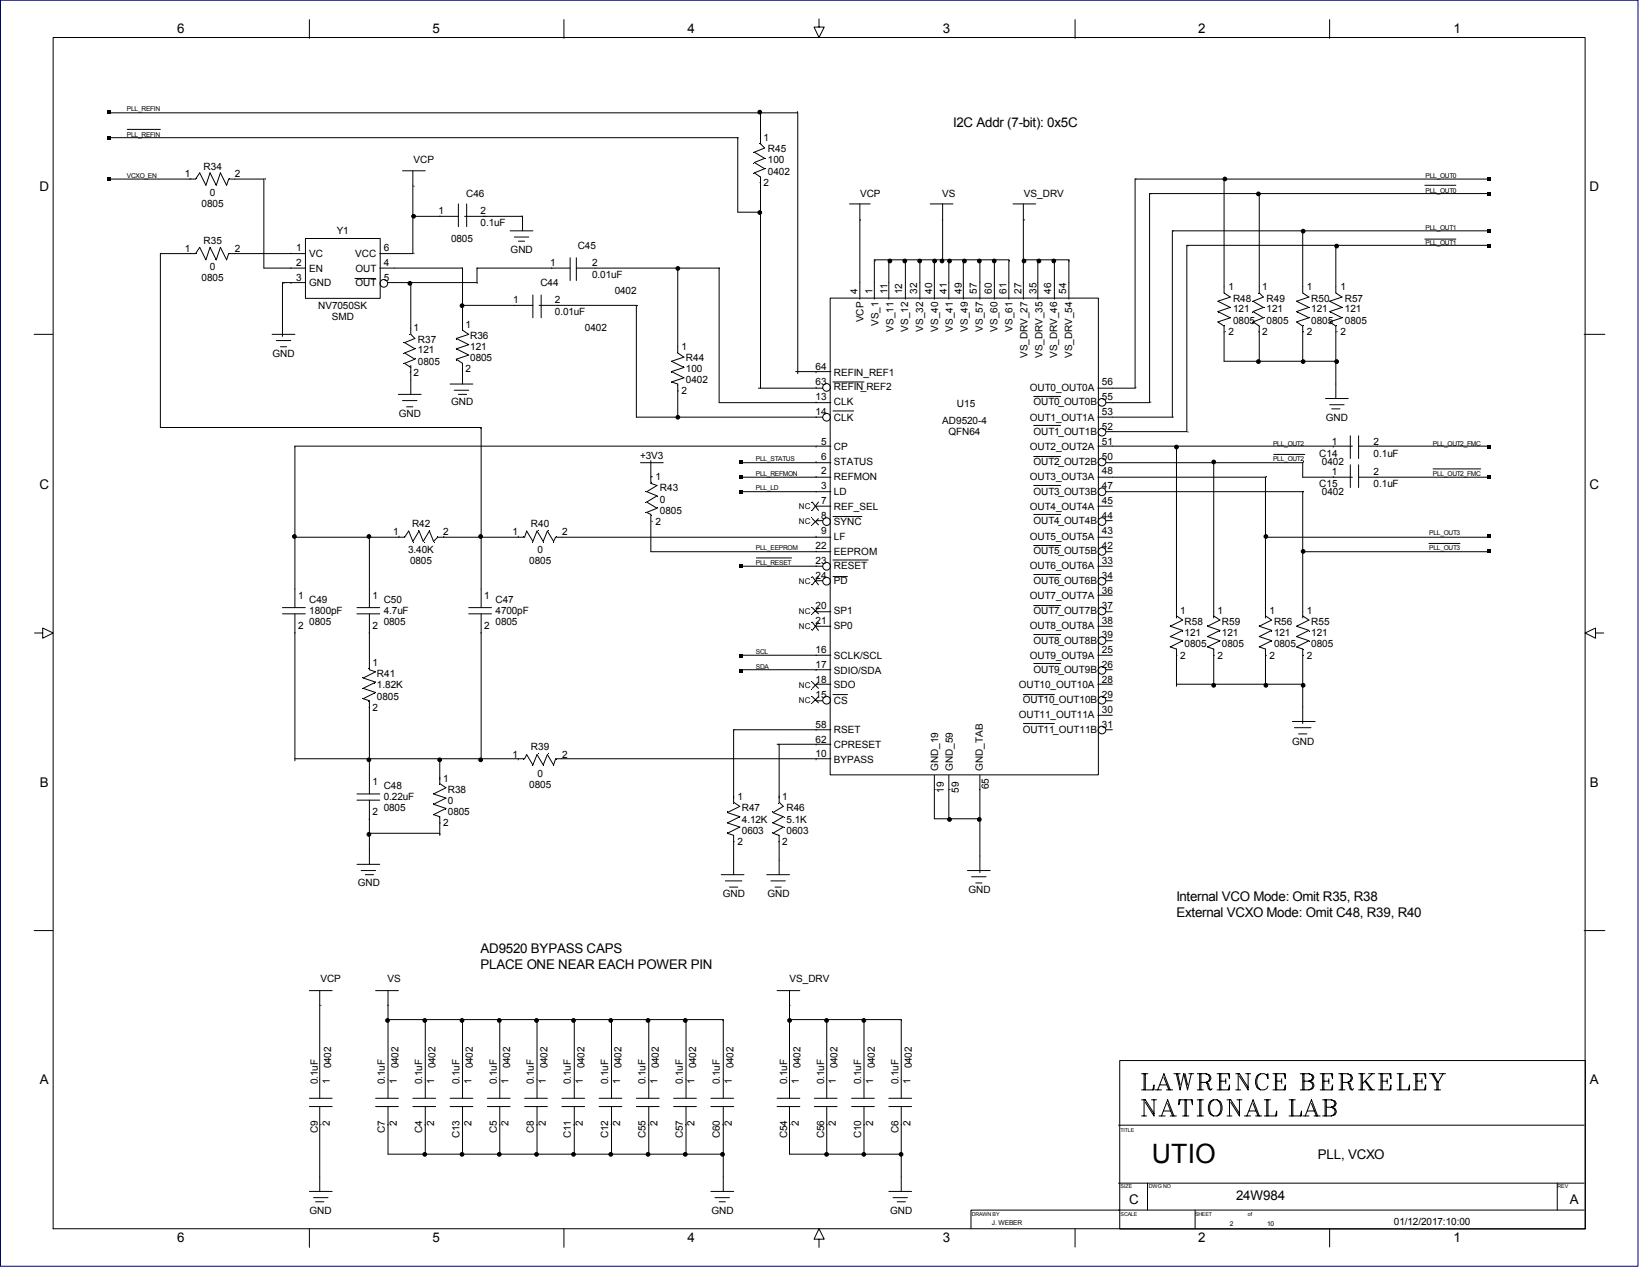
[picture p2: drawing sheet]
<svg xmlns="http://www.w3.org/2000/svg" width="279mm" height="216mm" viewBox="0 0 279 216" stroke-linecap="round" stroke-linejoin="round" font-family="sans-serif">
<defs><g id="words">
<text font-size="4.5" x="196.3" y="198.2">UTIO</text>
<g font-size="2.3">
<text x="30.2" y="5.6">6</text>
<text x="73.7" y="5.6">5</text>
<text x="117.2" y="5.6">4</text>
<text x="160.7" y="5.6">3</text>
<text x="204.3" y="5.6">2</text>
<text x="247.8" y="5.6">1</text>
<text x="162.5" y="21.7">I2C Addr (7-bit): 0x5C</text>
<text x="6.7" y="32.5">D</text>
<text x="270.9" y="32.5">D</text>
<text x="6.7" y="83.3">C</text>
<text x="270.9" y="83.3">C</text>
<text x="6.8" y="134">B</text>
<text x="271" y="134">B</text>
<text x="200.5" y="153.5">Internal VCO Mode: Omit R35, R38</text>
<text x="200.5" y="156.2">External VCXO Mode: Omit C48, R39, R40</text>
<text x="81.9" y="162.3">AD9520 BYPASS CAPS</text>
<text x="81.9" y="165.1">PLACE ONE NEAR EACH POWER PIN</text>
<text x="6.8" y="184.8">A</text>
<text x="271" y="184.8">A</text>
<text x="224.7" y="197.4">PLL, VCXO</text>
<text x="192.5" y="205.2">C</text>
<text x="210.7" y="204.4">24W984</text>
<text x="267.6" y="205.2">A</text>
<text x="30.2" y="211.7">6</text>
<text x="73.7" y="211.7">5</text>
<text x="117.2" y="211.7">4</text>
<text x="160.7" y="211.7">3</text>
<text x="204.3" y="211.7">2</text>
<text x="247.8" y="211.7">1</text>
</g>
<g font-size="1.7">
<text x="34.7" y="28.9">R34</text>
<text x="70.5" y="27.8">VCP</text>
<text x="130.1" y="24">1</text>
<text x="130.9" y="25.9">R45</text>
<text x="130.9" y="27.8">100</text>
<text x="130.9" y="29.7">0402</text>
<text x="31.5" y="30.2">1</text>
<text x="34.4" y="35.2">0805</text>
<text x="35.8" y="33.3">0</text>
<text x="40.1" y="30.2">2</text>
<text x="79.5" y="33.6">C46</text>
<text x="130.1" y="31.7">2</text>
<text x="146.6" y="33.5">VCP</text>
<text x="160.6" y="33.5">VS</text>
<text x="174.6" y="33.5">VS_DRV</text>
<text x="34.7" y="41.6">R35</text>
<text x="57.4" y="39.9">Y1</text>
<text x="74.8" y="36.5">1</text>
<text x="76.9" y="41.2">0805</text>
<text x="81.9" y="38.5">0.1uF</text>
<text x="81.9" y="36.5">2</text>
<text x="31.5" y="42.9">1</text>
<text x="34.4" y="47.9">0805</text>
<text x="35.8" y="46">0</text>
<text x="40.1" y="42.9">2</text>
<text x="50.5" y="42.8">1</text>
<text x="50.5" y="45.3">2</text>
<text x="50.5" y="47.9">3</text>
<text x="52.7" y="43.8">VC</text>
<text x="52.7" y="46.3">EN</text>
<text x="60.5" y="43.8">VCC</text>
<text x="60.6" y="46.3">OUT</text>
<text x="65.4" y="42.8">6</text>
<text x="65.4" y="47.9">5</text>
<text x="65.4" y="45.3">4</text>
<text x="87" y="43.1">GND</text>
<text x="93.8" y="45.4">1</text>
<text x="98.5" y="42.5">C45</text>
<text x="100.9" y="47.4">0.01uF</text>
<text x="100.9" y="45.4">2</text>
<text x="52.7" y="48.8">GND</text>
<text x="54.2" y="52.6">NV7050SK</text>
<text x="60.6" y="48.8">OUT</text>
<text x="87.5" y="51.7">1</text>
<text x="92.1" y="48.8">C44</text>
<text x="94.6" y="53.7">0.01uF</text>
<text x="94.6" y="51.7">2</text>
<text x="104.8" y="50.1">0402</text>
<text x="146.2" y="50.2" transform="rotate(-90 146.2 50.2)">4</text>
<text x="148.7" y="50.2" transform="rotate(-90 148.7 50.2)">1</text>
<text x="151.3" y="50.2" transform="rotate(-90 151.3 50.2)">11</text>
<text x="153.8" y="50.2" transform="rotate(-90 153.8 50.2)">12</text>
<text x="156.4" y="50.1" transform="rotate(-90 156.4 50.1)">32</text>
<text x="158.9" y="50.1" transform="rotate(-90 158.9 50.1)">40</text>
<text x="161.4" y="50.1" transform="rotate(-90 161.4 50.1)">41</text>
<text x="164" y="50.1" transform="rotate(-90 164 50.1)">49</text>
<text x="166.5" y="50.1" transform="rotate(-90 166.5 50.1)">57</text>
<text x="169.1" y="50.1" transform="rotate(-90 169.1 50.1)">60</text>
<text x="171.6" y="50.1" transform="rotate(-90 171.6 50.1)">61</text>
<text x="174.1" y="50.1" transform="rotate(-90 174.1 50.1)">27</text>
<text x="176.7" y="50.1" transform="rotate(-90 176.7 50.1)">35</text>
<text x="179.2" y="50.1" transform="rotate(-90 179.2 50.1)">46</text>
<text x="181.8" y="50.1" transform="rotate(-90 181.8 50.1)">54</text>
<text x="209.4" y="49.5">1</text>
<text x="210.2" y="53.2">121</text>
<text x="210.2" y="51.4">R48</text>
<text x="215.2" y="49.5">1</text>
<text x="215.9" y="53.2">121</text>
<text x="215.9" y="51.4">R49</text>
<text x="222.8" y="49.5">1</text>
<text x="223.5" y="53.2">121</text>
<text x="223.5" y="51.4">R50</text>
<text x="228.5" y="49.5">1</text>
<text x="229.3" y="53.2">121</text>
<text x="229.3" y="51.4">R57</text>
<text x="56.6" y="54.6">SMD</text>
<text x="70.5" y="56.5">1</text>
<text x="71.3" y="58.4">R37</text>
<text x="79.4" y="55.8">1</text>
<text x="80.1" y="57.7">R36</text>
<text x="80.1" y="59.6">121</text>
<text x="99.7" y="56.5">0402</text>
<text x="116.2" y="59.6">1</text>
<text x="147.2" y="54.9" transform="rotate(-90 147.2 54.9)">VCP</text>
<text x="149.7" y="55.6" transform="rotate(-90 149.7 55.6)">VS_1</text>
<text x="152.3" y="56.5" transform="rotate(-90 152.3 56.5)">VS_11</text>
<text x="154.8" y="56.5" transform="rotate(-90 154.8 56.5)">VS_12</text>
<text x="157.4" y="56.5" transform="rotate(-90 157.4 56.5)">VS_32</text>
<text x="159.9" y="56.5" transform="rotate(-90 159.9 56.5)">VS_40</text>
<text x="162.4" y="56.5" transform="rotate(-90 162.4 56.5)">VS_41</text>
<text x="165" y="56.5" transform="rotate(-90 165 56.5)">VS_49</text>
<text x="167.5" y="56.5" transform="rotate(-90 167.5 56.5)">VS_57</text>
<text x="170.1" y="56.5" transform="rotate(-90 170.1 56.5)">VS_60</text>
<text x="172.6" y="56.5" transform="rotate(-90 172.6 56.5)">VS_61</text>
<text x="209.4" y="57.1">2</text>
<text x="210.2" y="55.1">0805</text>
<text x="215.2" y="57.1">2</text>
<text x="215.9" y="55.1">0805</text>
<text x="222.8" y="57.1">2</text>
<text x="223.5" y="55.1">0805</text>
<text x="228.5" y="57.1">2</text>
<text x="229.3" y="55.1">0805</text>
<text x="46.4" y="60.9">GND</text>
<text x="70.5" y="64">2</text>
<text x="71.3" y="62.1">0805</text>
<text x="71.3" y="60.2">121</text>
<text x="79.4" y="63.4">2</text>
<text x="80.1" y="61.5">0805</text>
<text x="116.9" y="61.5">R44</text>
<text x="116.9" y="63.4">100</text>
<text x="116.9" y="65.3">0402</text>
<text x="139" y="65.6">63</text>
<text x="139" y="63.1">64</text>
<text x="142.2" y="64">REFIN_REF1</text>
<text x="175.1" y="61" transform="rotate(-90 175.1 61)">VS_DRV_27</text>
<text x="177.7" y="61" transform="rotate(-90 177.7 61)">VS_DRV_35</text>
<text x="180.2" y="61" transform="rotate(-90 180.2 61)">VS_DRV_46</text>
<text x="182.8" y="61" transform="rotate(-90 182.8 61)">VS_DRV_54</text>
<text x="187.9" y="65.6">56</text>
<text x="68" y="71">GND</text>
<text x="76.9" y="69.1">GND</text>
<text x="116.2" y="67.2">2</text>
<text x="139" y="68.1">13</text>
<text x="139" y="70.7">14</text>
<text x="142.2" y="66.5">REFIN_REF2</text>
<text x="142.2" y="71.7">CLK</text>
<text x="142.2" y="69.1">CLK</text>
<text x="163.1" y="69.4">U15</text>
<text x="175.5" y="66.6">OUT0_OUT0A</text>
<text x="175.5" y="71.7">OUT1_OUT1A</text>
<text x="176.2" y="69.1">OUT0_OUT0B</text>
<text x="187.9" y="70.7">53</text>
<text x="187.9" y="68.1">55</text>
<text x="226" y="71.7">GND</text>
<text x="140" y="75.8">5</text>
<text x="142.2" y="76.7">CP</text>
<text x="160.6" y="72.3">AD9520-4</text>
<text x="161.7" y="74.2">QFN64</text>
<text x="175.5" y="76.7">OUT2_OUT2A</text>
<text x="176.2" y="74.2">OUT1_OUT1B</text>
<text x="187.9" y="75.8">51</text>
<text x="187.9" y="73.2">52</text>
<text x="224.9" y="77.8">C14</text>
<text x="227.1" y="75.8">1</text>
<text x="234.2" y="75.8">2</text>
<text x="234.2" y="77.8">0.1uF</text>
<text x="109.1" y="78.3">+3V3</text>
<text x="111.7" y="81.8">1</text>
<text x="112.5" y="83.7">R43</text>
<text x="140" y="83.4">3</text>
<text x="140" y="80.8">2</text>
<text x="140" y="78.3">6</text>
<text x="142.2" y="79.2">STATUS</text>
<text x="142.2" y="81.8">REFMON</text>
<text x="175.5" y="81.8">OUT3_OUT3A</text>
<text x="176.2" y="79.2">OUT2_OUT2B</text>
<text x="187.9" y="83.4">47</text>
<text x="187.9" y="80.8">48</text>
<text x="187.9" y="78.3">50</text>
<text x="224.9" y="82.9">C15</text>
<text x="225.4" y="79.2">0402</text>
<text x="227.1" y="80.9">1</text>
<text x="234.2" y="80.9">2</text>
<text x="234.2" y="82.9">0.1uF</text>
<text x="70.2" y="89.8">R42</text>
<text x="90.5" y="89.8">R40</text>
<text x="111.7" y="89.4">2</text>
<text x="112.5" y="87.5">0805</text>
<text x="112.5" y="85.6">0</text>
<text x="140" y="88.5">8</text>
<text x="140" y="85.9">7</text>
<text x="142.2" y="84.3">LD</text>
<text x="142.2" y="86.9">REF_SEL</text>
<text x="142.2" y="89.4">SYNC</text>
<text x="175.5" y="86.9">OUT4_OUT4A</text>
<text x="176.2" y="84.3">OUT3_OUT3B</text>
<text x="176.2" y="89.4">OUT4_OUT4B</text>
<text x="187.9" y="88.5">44</text>
<text x="187.9" y="85.9">45</text>
<text x="225.4" y="84.3">0402</text>
<text x="67" y="91.1">1</text>
<text x="69.6" y="94.3">3.40K</text>
<text x="75.6" y="91.1">2</text>
<text x="87.3" y="91.1">1</text>
<text x="91.6" y="94.3">0</text>
<text x="95.9" y="91.1">2</text>
<text x="139" y="93.5">22</text>
<text x="140" y="91">9</text>
<text x="142.2" y="91.9">LF</text>
<text x="142.2" y="94.5">EEPROM</text>
<text x="175.5" y="91.9">OUT5_OUT5A</text>
<text x="176.2" y="94.4">OUT5_OUT5B</text>
<text x="187.9" y="93.5">42</text>
<text x="187.9" y="91">43</text>
<text x="69.9" y="96.2">0805</text>
<text x="90.2" y="96.2">0805</text>
<text x="139" y="98.6">24</text>
<text x="139" y="96.1">23</text>
<text x="142.2" y="97">RESET</text>
<text x="142.2" y="99.6">PD</text>
<text x="175.5" y="97">OUT6_OUT6A</text>
<text x="176.2" y="99.5">OUT6_OUT6B</text>
<text x="187.9" y="101.2">36</text>
<text x="187.9" y="98.6">34</text>
<text x="187.9" y="96.1">33</text>
<text x="50.8" y="107.2">2</text>
<text x="50.8" y="102.1">1</text>
<text x="52.7" y="106.6">0805</text>
<text x="52.7" y="102.8">C49</text>
<text x="52.7" y="104.7">1800pF</text>
<text x="63.5" y="107.2">2</text>
<text x="63.5" y="102.1">1</text>
<text x="65.4" y="106.6">0805</text>
<text x="65.4" y="102.8">C50</text>
<text x="65.4" y="104.7">4.7uF</text>
<text x="82.6" y="102.1">1</text>
<text x="82.6" y="107.2">2</text>
<text x="84.5" y="106.6">0805</text>
<text x="84.5" y="102.8">C47</text>
<text x="84.5" y="104.7">4700pF</text>
<text x="139" y="103.7">20</text>
<text x="139" y="106.2">21</text>
<text x="142.2" y="107.2">SP0</text>
<text x="142.2" y="104.7">SP1</text>
<text x="175.5" y="102.1">OUT7_OUT7A</text>
<text x="175.5" y="107.2">OUT8_OUT8A</text>
<text x="176.2" y="104.6">OUT7_OUT7B</text>
<text x="187.9" y="106.2">38</text>
<text x="187.9" y="103.7">37</text>
<text x="201.2" y="104.7">1</text>
<text x="201.9" y="106.6">R58</text>
<text x="207.5" y="104.7">1</text>
<text x="208.3" y="106.6">R59</text>
<text x="216.4" y="104.7">1</text>
<text x="217.2" y="106.6">R56</text>
<text x="222.8" y="104.7">1</text>
<text x="223.5" y="106.6">R55</text>
<text x="63.5" y="113.5">1</text>
<text x="139" y="113.8">17</text>
<text x="139" y="111.3">16</text>
<text x="142.2" y="112.2">SCLK/SCL</text>
<text x="175.5" y="112.2">OUT9_OUT9A</text>
<text x="176.2" y="109.7">OUT8_OUT8B</text>
<text x="187.9" y="113.8">26</text>
<text x="187.9" y="111.3">25</text>
<text x="187.9" y="108.7">39</text>
<text x="201.2" y="112.2">2</text>
<text x="201.9" y="110.3">0805</text>
<text x="201.9" y="108.4">121</text>
<text x="207.5" y="112.2">2</text>
<text x="208.3" y="108.4">121</text>
<text x="208.3" y="110.3">0805</text>
<text x="216.4" y="112.2">2</text>
<text x="217.2" y="108.4">121</text>
<text x="217.2" y="110.3">0805</text>
<text x="222.8" y="112.2">2</text>
<text x="223.5" y="108.4">121</text>
<text x="223.5" y="110.3">0805</text>
<text x="64.3" y="115.4">R41</text>
<text x="64.3" y="119.2">0805</text>
<text x="64.3" y="117.3">1.82K</text>
<text x="139" y="118.9">15</text>
<text x="139" y="116.4">18</text>
<text x="142.2" y="117.3">SDO</text>
<text x="142.2" y="114.8">SDIO/SDA</text>
<text x="142.2" y="119.9">CS</text>
<text x="173.7" y="117.3">OUT10_OUT10A</text>
<text x="174.3" y="119.8">OUT10_OUT10B</text>
<text x="176.2" y="114.8">OUT9_OUT9B</text>
<text x="187.9" y="118.9">29</text>
<text x="187.9" y="116.4">28</text>
<text x="63.5" y="121.1">2</text>
<text x="139" y="124">58</text>
<text x="142.2" y="125">RSET</text>
<text x="173.7" y="122.4">OUT11_OUT11A</text>
<text x="174.3" y="124.9">OUT11_OUT11B</text>
<text x="187.9" y="124">31</text>
<text x="187.9" y="121.4">30</text>
<text x="87.3" y="129.2">1</text>
<text x="90.5" y="127.8">R39</text>
<text x="95.9" y="129.2">2</text>
<text x="139" y="129.1">10</text>
<text x="139" y="126.5">62</text>
<text x="142.2" y="127.5">CPRESET</text>
<text x="142.2" y="130">BYPASS</text>
<text x="159.9" y="131.4" transform="rotate(-90 159.9 131.4)">GND_19</text>
<text x="162.4" y="131.4" transform="rotate(-90 162.4 131.4)">GND_59</text>
<text x="167.5" y="131.4" transform="rotate(-90 167.5 131.4)">GND_TAB</text>
<text x="220.3" y="126.9">GND</text>
<text x="63.5" y="133.8">1</text>
<text x="65.4" y="136.3">0.22uF</text>
<text x="65.4" y="134.4">C48</text>
<text x="75.6" y="133.2">1</text>
<text x="76.3" y="137">0</text>
<text x="76.3" y="135.1">R38</text>
<text x="90.2" y="134.2">0805</text>
<text x="91.6" y="132.3">0</text>
<text x="125.7" y="136.3">1</text>
<text x="133.3" y="136.3">1</text>
<text x="160.9" y="135.1" transform="rotate(-90 160.9 135.1)">19</text>
<text x="163.5" y="135.1" transform="rotate(-90 163.5 135.1)">59</text>
<text x="168.5" y="134.5" transform="rotate(-90 168.5 134.5)">65</text>
<text x="63.5" y="138.9">2</text>
<text x="65.4" y="138.3">0805</text>
<text x="75.6" y="140.8">2</text>
<text x="76.3" y="138.9">0805</text>
<text x="126.5" y="140.2">4.12K</text>
<text x="126.5" y="142.1">0603</text>
<text x="126.5" y="138.3">R47</text>
<text x="134.1" y="142.1">0603</text>
<text x="134.1" y="140.2">5.1K</text>
<text x="134.1" y="138.3">R46</text>
<text x="125.7" y="144">2</text>
<text x="133.3" y="144">2</text>
<text x="61" y="151">GND</text>
<text x="123.2" y="152.9">GND</text>
<text x="130.8" y="152.9">GND</text>
<text x="165.1" y="152.2">GND</text>
<text x="54.6" y="167.4">VCP</text>
<text x="66" y="167.4">VS</text>
<text x="134.6" y="167.4">VS_DRV</text>
<text x="54.2" y="184.8" transform="rotate(-90 54.2 184.8)">0.1uF</text>
<text x="56.2" y="184.8" transform="rotate(-90 56.2 184.8)">1</text>
<text x="56.5" y="182.1" transform="rotate(-90 56.5 182.1)">0402</text>
<text x="65.6" y="184.8" transform="rotate(-90 65.6 184.8)">0.1uF</text>
<text x="67.7" y="184.8" transform="rotate(-90 67.7 184.8)">1</text>
<text x="67.9" y="182.1" transform="rotate(-90 67.9 182.1)">0402</text>
<text x="72" y="184.8" transform="rotate(-90 72 184.8)">0.1uF</text>
<text x="74" y="184.8" transform="rotate(-90 74 184.8)">1</text>
<text x="74.3" y="182.1" transform="rotate(-90 74.3 182.1)">0402</text>
<text x="78.3" y="184.8" transform="rotate(-90 78.3 184.8)">0.1uF</text>
<text x="80.4" y="184.8" transform="rotate(-90 80.4 184.8)">1</text>
<text x="80.6" y="182.1" transform="rotate(-90 80.6 182.1)">0402</text>
<text x="84.7" y="184.8" transform="rotate(-90 84.7 184.8)">0.1uF</text>
<text x="86.7" y="184.8" transform="rotate(-90 86.7 184.8)">1</text>
<text x="87" y="182.1" transform="rotate(-90 87 182.1)">0402</text>
<text x="91" y="184.8" transform="rotate(-90 91 184.8)">0.1uF</text>
<text x="93.1" y="184.8" transform="rotate(-90 93.1 184.8)">1</text>
<text x="93.3" y="182.1" transform="rotate(-90 93.3 182.1)">0402</text>
<text x="97.3" y="184.8" transform="rotate(-90 97.3 184.8)">0.1uF</text>
<text x="99.4" y="184.8" transform="rotate(-90 99.4 184.8)">1</text>
<text x="99.6" y="182.1" transform="rotate(-90 99.6 182.1)">0402</text>
<text x="103.7" y="184.8" transform="rotate(-90 103.7 184.8)">0.1uF</text>
<text x="105.7" y="184.8" transform="rotate(-90 105.7 184.8)">1</text>
<text x="106" y="182.1" transform="rotate(-90 106 182.1)">0402</text>
<text x="110" y="184.8" transform="rotate(-90 110 184.8)">0.1uF</text>
<text x="112.1" y="184.8" transform="rotate(-90 112.1 184.8)">1</text>
<text x="112.3" y="182.1" transform="rotate(-90 112.3 182.1)">0402</text>
<text x="116.4" y="184.8" transform="rotate(-90 116.4 184.8)">0.1uF</text>
<text x="118.4" y="184.8" transform="rotate(-90 118.4 184.8)">1</text>
<text x="118.7" y="182.1" transform="rotate(-90 118.7 182.1)">0402</text>
<text x="122.7" y="184.8" transform="rotate(-90 122.7 184.8)">0.1uF</text>
<text x="124.8" y="184.8" transform="rotate(-90 124.8 184.8)">1</text>
<text x="125" y="182.1" transform="rotate(-90 125 182.1)">0402</text>
<text x="134.2" y="184.8" transform="rotate(-90 134.2 184.8)">0.1uF</text>
<text x="136.2" y="184.8" transform="rotate(-90 136.2 184.8)">1</text>
<text x="136.5" y="182.1" transform="rotate(-90 136.5 182.1)">0402</text>
<text x="140.5" y="184.8" transform="rotate(-90 140.5 184.8)">0.1uF</text>
<text x="142.5" y="184.8" transform="rotate(-90 142.5 184.8)">1</text>
<text x="142.8" y="182.1" transform="rotate(-90 142.8 182.1)">0402</text>
<text x="146.8" y="184.8" transform="rotate(-90 146.8 184.8)">0.1uF</text>
<text x="148.9" y="184.8" transform="rotate(-90 148.9 184.8)">1</text>
<text x="149.1" y="182.1" transform="rotate(-90 149.1 182.1)">0402</text>
<text x="153.2" y="184.8" transform="rotate(-90 153.2 184.8)">0.1uF</text>
<text x="155.2" y="184.8" transform="rotate(-90 155.2 184.8)">1</text>
<text x="155.5" y="182.1" transform="rotate(-90 155.5 182.1)">0402</text>
<text x="56.2" y="191.8" transform="rotate(-90 56.2 191.8)">2</text>
<text x="67.7" y="191.8" transform="rotate(-90 67.7 191.8)">2</text>
<text x="74" y="191.8" transform="rotate(-90 74 191.8)">2</text>
<text x="80.4" y="191.8" transform="rotate(-90 80.4 191.8)">2</text>
<text x="86.7" y="191.8" transform="rotate(-90 86.7 191.8)">2</text>
<text x="93.1" y="191.8" transform="rotate(-90 93.1 191.8)">2</text>
<text x="99.4" y="191.8" transform="rotate(-90 99.4 191.8)">2</text>
<text x="105.7" y="191.8" transform="rotate(-90 105.7 191.8)">2</text>
<text x="112.1" y="191.8" transform="rotate(-90 112.1 191.8)">2</text>
<text x="118.4" y="191.8" transform="rotate(-90 118.4 191.8)">2</text>
<text x="124.8" y="191.8" transform="rotate(-90 124.8 191.8)">2</text>
<text x="136.2" y="191.8" transform="rotate(-90 136.2 191.8)">2</text>
<text x="142.5" y="191.8" transform="rotate(-90 142.5 191.8)">2</text>
<text x="148.9" y="191.8" transform="rotate(-90 148.9 191.8)">2</text>
<text x="155.2" y="191.8" transform="rotate(-90 155.2 191.8)">2</text>
<text x="54.2" y="193" transform="rotate(-90 54.2 193)">C9</text>
<text x="65.6" y="193" transform="rotate(-90 65.6 193)">C7</text>
<text x="72" y="193" transform="rotate(-90 72 193)">C4</text>
<text x="78.3" y="194" transform="rotate(-90 78.3 194)">C13</text>
<text x="84.7" y="193" transform="rotate(-90 84.7 193)">C5</text>
<text x="91" y="193" transform="rotate(-90 91 193)">C8</text>
<text x="97.3" y="194" transform="rotate(-90 97.3 194)">C11</text>
<text x="103.7" y="194" transform="rotate(-90 103.7 194)">C12</text>
<text x="110" y="194" transform="rotate(-90 110 194)">C55</text>
<text x="116.4" y="194" transform="rotate(-90 116.4 194)">C57</text>
<text x="122.7" y="194" transform="rotate(-90 122.7 194)">C60</text>
<text x="134.2" y="194" transform="rotate(-90 134.2 194)">C54</text>
<text x="140.5" y="194" transform="rotate(-90 140.5 194)">C56</text>
<text x="146.8" y="194" transform="rotate(-90 146.8 194)">C10</text>
<text x="153.2" y="193" transform="rotate(-90 153.2 193)">C6</text>
<text x="52.8" y="206.8">GND</text>
<text x="121.3" y="206.8">GND</text>
<text x="151.7" y="206.8">GND</text>
<text x="237.6" y="208.7">01/12/2017:10:00</text>
</g>
<g font-size="1.4">
<text x="136.2" y="89.3">NC</text>
<text x="136.2" y="86.8">NC</text>
<text x="136.2" y="99.5">NC</text>
<text x="136.2" y="104.6">NC</text>
<text x="136.2" y="107.1">NC</text>
<text x="136.2" y="117.2">NC</text>
<text x="136.2" y="119.8">NC</text>
</g>
<g font-size="1.1">
<text x="21.6" y="18.9">PLL_REFIN</text>
<text x="21.6" y="23.3">PLL_REFIN</text>
<text x="21.6" y="30.3">VCXO_EN</text>
<text x="243" y="30.3">PLL_OUT0</text>
<text x="243" y="32.8">PLL_OUT0</text>
<text x="243" y="39.2">PLL_OUT1</text>
<text x="243" y="41.7">PLL_OUT1</text>
<text x="217" y="76">PLL_OUT2</text>
<text x="244.3" y="76">PLL_OUT2_FMC</text>
<text x="128.8" y="78.5">PLL_STATUS</text>
<text x="128.8" y="81">PLL_REFMON</text>
<text x="128.8" y="83.6">PLL_LD</text>
<text x="217" y="78.5">PLL_OUT2</text>
<text x="244.3" y="81">PLL_OUT2_FMC</text>
<text x="128.8" y="93.7">PLL_EEPROM</text>
<text x="243.6" y="93.7">PLL_OUT3</text>
<text x="243.6" y="91.2">PLL_OUT3</text>
<text x="128.8" y="96.3">PLL_RESET</text>
<text x="128.8" y="111.5">SCL</text>
<text x="128.8" y="114">SDA</text>
<text x="169.1" y="208.7">J. WEBER</text>
<text x="209.7" y="208.9">2</text>
<text x="216" y="208.9">10</text>
</g>
<g font-size=".9">
<text x="191" y="192.8">TITLE</text>
<text x="191" y="202.4">SIZE</text>
<text x="195.8" y="202.4">DWG NO</text>
<text x="265.5" y="202.4">REV</text>
<text x="165.7" y="207.1">DRAWN BY</text>
<text x="191" y="207.1">SCALE</text>
<text x="203.7" y="207.1">SHEET</text>
<text x="212.7" y="207.3">of</text>
</g>
</g></defs>
<path d="M.1 0h279.1v215.8h-279.1z" fill="none" stroke="#000080" stroke-width=".17"/>
<g fill="none" stroke="#000" stroke-width=".17">
<path d="M9.1 6.4h261.1v203h-261.1zM18.5 19.2h117.5v44.5M52.7 3.4v3.1M96.1 3.4v3.1M129.6 19.2v5.3l.8 .7-1.8 .7 1.8 1.1-1.8 .7 1.8 1.1-1.8 .7 1 .7v35.9M139.6 3.2v1.4h.9l-.9 1.8-.8-1.8h.8M183.3 3.4v3.1M226.7 3.4v3.1M18.5 23.5h107.3v12.7h3.8M18.5 30.5h14.8l.7-1 1.1 2.1 .7-2.1 1.1 2.1 .7-2.1 1 2.1 .4-1.1h6v15.2h7M21.7 22h5.6M68.6 29.1h3.9"/>
<path d="M70.4 29.1v14.1h-5.7M70.4 36.9h7.7M78.1 34.7v3.9M79.2 36.9h9.9v2.4M79.6 34.7v3.9M87 39.3h3.8M144.8 34.7h3.5M146.6 34.7v16.3M158.6 34.7h3.9M160.7 34.7v9.9M172.7 34.7h3.9M174.4 34.7v16.3"/>
<path d="M208.7 30.5v19.4l1 .7-2.1 .7 2.1 1.1-2.1 .7 2.1 1.1-2.1 .7 1.1 .7v6h19M214.7 33v16.9l.7 .7-1.8 .7 1.8 1.1-1.8 .7 1.8 1.1-1.8 .7 1.1 .7v6M222.1 39.3v10.6l1 .7-2.1 .7 2.1 1.1-2.1 .7 2.1 1.1-2.1 .7 1.1 .7v6M242.9 31.6h5.3M253.8 30.5h-60.3v35.6h-6.4M253.8 39.3h-54v31.8h-12.7M253.8 33h-57.8v35.6h-7.4M5.8 57h3.2M46.4 57h3.9M47.1 58h2.5M47.8 59.1h1.1M52 43.2h-13l-.4 1.1-1-2.1-.7 2.1-1.1-2.1-.7 2.1-1.1-2.1-.7 1h-6v29.6h54.7v30.7"/>
<path d="M52 48.2h-3.8v9.1M52.1 40.6h12.7v10.2h-12.7zM60.5 47.4h3.5M64.7 45.7h14.1v10.6l1.1 .7-2.1 .7 2.1 1-2.1 .7 2.1 1.1-2.1 .7 1 .7v3.5M70 48.2v8.8l.7 .7-1.7 .7 1.7 1-1.7 .7 1.7 1.1-1.7 .7 1 .7M78.8 52h12M87.7 40.4h2.4M88.4 41.1h1M90.8 50.3v3.9M91.9 52h16.6v19.1h31.7M92.3 50.3v3.9M97.2 45.7h-15.9v2.5h-15.2"/>
<path d="M97.2 43.9v3.9M98.2 45.7h24.4v22.9h19M98.2 43.9v3.9M115.5 45.7v14.4l1.1 .8-2.1 .7 2.1 1-2.1 .7 2.1 1.1-2.1 .7 1 .3v5.7M141.5 50.8h45.7v81.2h-45.7zM149 51v-6.7h23v6.7M151.5 44.3v6.7M154.3 44.3v6.7M156.8 44.3v6.7M159.3 44.3v6.7M161.7 44.3v6.7M164.2 44.3v6.7"/>
<path d="M167 44.3v6.7M169.5 44.3v6.7M174.4 44.3h7.8v6.7M176.9 44.3v6.7M179.7 44.3v6.7M227.7 41.8v8.1l1.1 .7-2.1 .7 2.1 1.1-2.1 .7 2.1 1.1-2.1 .7 1 .7v12.3M242.9 40.7h5.3M253.8 41.8h-51.5v31.8h-13.7M270.1 57h3.5M67.9 67.2h3.9M68.6 68.3h2.5M69.3 69.3h1.1"/>
<path d="M70 62.3v4.9M76.7 65.4h3.9M77.4 66.5h2.5M78.1 67.2h1.5M109.2 78.8h3.9M110.9 78.5v3.9l1.1 .3-1.8 1.1 1.8 .7-1.8 1 1.8 1.1-1.8 .7 .7 .4v6.3h30.7M126.1 78.8h15.5M129.3 66.1h10.9M135.6 63.3h6M141.6 76h-91.3v27.5M142 65.1h5.3M142 70h3.5"/>
<path d="M176.2 67.6h4.6M176.2 72.5h4.6M176.2 77.8h4.6M187.1 76h43.4M188.6 78.8h33.5v2.5h8.4M200.6 76v29.3M206.9 78.8v26.5M217.1 77.4h5.3M226 67.9h3.8M226.7 69h2.4M227 69.7h1.4M230.2 74.3v3.8"/>
<path d="M230.2 79.2v3.9M231.6 76h22.2M231.6 74.3v3.8M231.6 79.2v3.9M244.3 79.9h8.1M50.3 91.5h18.7l.7-1 .7 1.8 1-1.8 .7 1.8 1.1-1.8 .7 1.8 .7-.8h14.8l.4-1 1 1.8 .7-1.8 1.1 1.8 .7-1.8 1.1 1.8 .3-.8h46.9M63 91.5v12M126.1 81.3h15.5M126.1 83.8h15.5M126.1 96.5h14.1M128.9 95.1h6M138.5 98.2l1 1.5"/>
<path d="M138.5 88.4l1 1M138.5 85.5l1 1.5M139.2 86.3h2.4M139.2 88.7h1M139.2 99h1M139.5 98.2l-1 1.5M139.5 88.4l-1 1M139.5 85.5l-1 1.5M142 88h4.9M142 95.4h6M142 98.2h2.5M176.2 82.7h4.6"/>
<path d="M176.2 87.7h4.6M176.2 93h4.6M176.2 97.9h4.6M187.1 81.3h28.6v24M187.1 86.3h2.5M187.1 91.5h2.5M187.1 96.5h2.5M188.6 83.8h33.5v21.5M188.6 88.7h1M188.6 94h1M188.6 99h1M215.7 91.5h38.1"/>
<path d="M222.1 94h31.7M231.6 81.3h22.2M243.6 92.6h5.3M5.9 107.9h1.4v-.9l1.8 .9-1.8 .9v-.9M48.2 104.6h3.8M48.2 103.5h3.8M50.3 104.6v25M60.9 104.6h3.8M60.9 103.5h3.8M63 104.6v9.5l1 .4-2.1 1 2.1 .7-2.1 1.1 2.1 .7-2.1 1.1 1.1 .3v15.9M79.9 104.6h3.9M79.9 103.5h3.9"/>
<path d="M82 104.6v25M126.1 111.7h15.5M126.1 114.1h15.5M138.5 116.2l1 1.1M138.5 103.5l1 1.1M138.5 106l1 1.4M138.5 118.7l1 1.1M139.2 116.6h2.4M139.2 119.4h1M139.2 104.2h2.4M139.2 106.7h2.4M139.5 116.2l-1 1.1"/>
<path d="M139.5 103.5l-1 1.1M139.5 106l-1 1.4M139.5 118.7l-1 1.1M142 118.4h2.5M174.4 118.4h5.3M176.2 103.2h4.6M176.2 108.1h4.6M176.2 113.1h4.6M187.1 116.6h2.5M187.1 111.7h2.5M187.1 101.4h2.5M187.1 106.7h2.5"/>
<path d="M188.6 114.1h1M188.6 119.4h1M188.6 104.2h1M188.6 109.2h1M200.6 116.6h21.5M200.6 105l1 .7-2.1 1 2.1 .7-2.1 1.1 2.1 .7-2.1 1 1.1 .4v6.3M206.9 105l1.1 .7-2.2 1 2.2 .7-2.2 1.1 2.2 .7-2.2 1 1.1 .4v6.3M215.7 105l1.1 .7-2.1 1 2.1 .7-2.1 1.1 2.1 .7-2.1 1 1 .4v6.3M222.1 105l1 .7-2.1 1 2.1 .7-2.1 1.1 2.1 .7-2.1 1 1.1 .4v12.7M272 107.9v-.9l-1.8 .9 1.8 .9v-.9h1.4M50.3 129.3h39.1l.4-.7 1 1.8 .7-1.8 1.1 1.8 .7-1.8 1.1 1.8 .3-1.1h46.9M60.9 136.3h3.8"/>
<path d="M60.9 135.3h3.8M63 136.3v11M75 129.3v4.2l1 .7-2.1 1.1 2.1 .7-2.1 1.1 2.1 .7-2.1 1 1.1 .4v3.1M132.5 126.8h9.1M132.8 126.8v9.9l.7 .7-1.7 1.1 1.7 .7-1.7 1 1.7 .7-1.7 1.1 1 .3v6.7M141.6 124.4h-16.5v12.3l1 .7-2.1 1.1 2.1 .7-2.1 1 2.1 .7-2.1 1.1 1.1 .3v6.7M159.3 132.1v7.4h7.7M161.7 132.1v7.4M167 132.1v16.6M174.4 123.3h5.3M187.1 121.9h2.5M188.6 124.4h1"/>
<path d="M220.3 122.9h3.9M220.7 124h2.8M221.4 125.1h1.4M5.8 158.6h3.2M60.9 147.3h3.8M61.6 148.3h2.4M62.3 149h1.4M63 142h12M122.9 149h3.9M123.6 150.1h2.9M124.4 151.2h1.4M130.7 149h3.9"/>
<path d="M131.4 150.1h2.5M132.1 151.2h1.1M164.9 148.3h3.9M165.6 149.4h2.5M166.3 150.5h1.1M270.1 158.6h3.5M52.7 168.8h3.9M54.5 168.8v18.3M64 168.8h3.9M66.1 168.8v18.3M66.1 173.7h57.2v13.4M72.5 173.7v13.4"/>
<path d="M78.8 173.7v13.4M85.2 173.7v13.4M91.5 173.7v13.4M97.9 173.7v13.4M104.2 173.7v13.4M110.6 173.7v13.4M116.9 173.7v13.4M132.5 168.8h3.8M134.6 168.8v18.3M134.6 173.7h19v13.4M140.9 173.7v13.4M147.3 173.7v13.4"/>
<path d="M52.7 188.6h3.9M52.7 187.1h3.9M54.5 188.6v14.4M64 188.6h3.9M64 187.1h3.9M66.1 188.6v8.1h57.2M70.4 188.6h3.9M70.4 187.1h3.9M72.5 188.6v8.1M76.7 188.6h3.9M76.7 187.1h3.9M78.8 188.6v8.1"/>
<path d="M83.1 188.6h3.9M83.1 187.1h3.9M85.2 188.6v8.1M89.4 188.6h3.9M89.4 187.1h3.9M91.5 188.6v8.1M95.8 188.6h3.9M95.8 187.1h3.9M97.9 188.6v8.1M102.1 188.6h3.9M102.1 187.1h3.9M104.2 188.6v8.1"/>
<path d="M108.5 188.6h3.9M108.5 187.1h3.9M110.6 188.6v8.1M114.8 188.6h3.9M114.8 187.1h3.9M116.9 188.6v8.1M121.2 188.6h3.9M121.2 187.1h3.9M123.3 188.6v14.4M132.5 188.6h3.8M132.5 187.1h3.8M134.6 188.6v8.1h19"/>
<path d="M138.8 188.6h3.9M138.8 187.1h3.9M140.9 188.6v8.1M145.2 188.6h3.8M145.2 187.1h3.8M147.3 188.6v8.1M151.5 188.6h3.9M151.5 187.1h3.9M153.6 188.6v14.4M190.7 191.7h79.4M190.9 180.7h79.4v28.7h-79.4zM194.6 185.7h2.1v-.8l-.2 .8"/>
<path d="M194.6 183h1.1M194.6 190.2h.9M194.6 187.4h.6l1.5 2.3M195 183v2.7M195 187.4v2.8M195.2 183v2.7M196.3 187.4h.8M196.7 187.4v2.8l-1.5-2.4M196.9 185.7h1.1M197.4 185.7l1-2.7 1.1 2.7M197.6 190.2h1M197.8 184.9h1"/>
<path d="M198 190.2l1.1-2.8 1 2.8M198.4 183.6l.9 2.1M198.4 189.3h1.1M198.8 185.7h1.1M199.1 188l.8 2.2M199.5 190.2h1M200.1 183h1.1M200.5 183l.7 2.7 .6-2.7 .6 2.7 .7-2.7M200.7 183l.5 1.9M201.2 187.4l-.2 .9v-.9h2.3v.9l-.2-.9M201.6 190.2h1M202 183l.4 1.9"/>
<path d="M202 187.4v2.8M202.2 187.4v2.8M202.6 183h.9M204.1 183h1.5l.6 .2 .2 .4-.2 .6-.6 .2h-.9M204.1 185.7h1M204.1 190.2h1M204.1 187.4h1M204.5 183v2.7M204.5 187.4v2.8M204.7 183v2.7M204.7 187.4v2.8M205.6 184.4l.4 .3 .2 .8 .2 .2"/>
<path d="M205.6 184.4l.2 .3 .2 .8 .2 .2h.2l.2-.2M205.6 183l.4 .2 .2 .4-.2 .6-.4 .2M206.4 187.6a1.25 1.25 0 0 1 1.5 0 1.25 1.25 0 0 1 .4 1.5 1.17 1.17 0 0 1-1.1 1.1 1.17 1.17 0 0 1-1.2-1.1v-.6l.2-.7zM206.8 187.4a1.76 1.76 0 0 0 0 2.8M207.5 185.7h2.1v-.8l-.2 .8M207.5 183h2.1v.8l-.2-.8M207.5 187.4a1.76 1.76 0 0 1 0 2.8M207.9 183v2.7M208.1 184.2h.9M208.1 183v2.7M209 183.8v.9M209.2 190.2h.8"/>
<path d="M209.2 187.4h.6l1.5 2.3M209.6 187.4v2.8M210.7 183h.6l1.5 2.3M210.7 185.7h.8M210.9 187.4h.8M211.1 183v2.7M211.3 187.4v2.8l-1.5-2.4M212.1 190.2h1.1M212.3 183h.9M212.6 190.2l1-2.8 1.1 2.8M212.8 183v2.7l-1.5-2.3M213 189.3h1"/>
<path d="M213.6 188l.9 2.2M214 190.2h1.1M214.9 183a1.76 1.76 0 0 0 0 2.7M215.5 190.2h2.1v-.9l-.2 .9M215.5 187.4h1.1M215.9 183.2l.3-.2v.8l-.3-.6a1.25 1.25 0 0 0-1.5 0 1.25 1.25 0 0 0-.4 1.5 1.17 1.17 0 0 0 .7 1 1.17 1.17 0 0 0 1.2-.2l.3-.4M215.9 187.4v2.8M216.2 187.4v2.8M217 185.7h2.1v-.8l-.2 .8M217 183h2.1v.8l-.2-.8M217.4 183v2.7M217.6 184.2h.9"/>
<path d="M217.6 183v2.7M218.5 183.8v.9M219.8 190.2h2.1v-.9l-.2 .9M219.8 187.4h1M220.2 187.4v2.8M220.4 187.4v2.8M221.7 183h1.4l.7 .2 .2 .4-.2 .4-.7 .2M222.1 183v2.7M222.1 190.2h1M222.3 184.2h.8l.7 .2 .2 .7-.2 .4-.7 .2h-1.4M222.3 183v2.7M222.5 190.2l1.1-2.8 1 2.8"/>
<path d="M222.9 189.3h1.1M223.1 184.2l.5 .2 .2 .5-.2 .6-.5 .2M223.1 183l.5 .2 .2 .4-.2 .4-.5 .2M223.6 188l.8 2.2M224 190.2h1M225 185.7h2.2v-.8l-.3 .8M225 183h2.2v.8l-.3-.8M225.5 187.4h1.4l.7 .2 .2 .4-.2 .5-.7 .2M225.5 183v2.7M225.7 184.2h.8M225.7 183v2.7M225.9 187.4v2.8"/>
<path d="M226.1 188.7h.8l.7 .2 .2 .6-.2 .4-.7 .3h-1.4M226.1 187.4v2.8M226.5 183.8v.9M226.9 188.7l.5 .2 .2 .4-.2 .6-.5 .3M226.9 187.4l.5 .2 .2 .4-.2 .5-.5 .2M228.2 183h1.5l.6 .2 .2 .4-.2 .6-.6 .2h-.8M228.2 185.7h1.1M228.6 183v2.7M228.9 183v2.7M229.7 184.4l.4 .3 .2 .8 .2 .2M229.7 184.4l.2 .3 .2 .8 .2 .2h.2l.3-.2M229.7 183l.4 .2 .2 .4-.2 .6-.4 .2"/>
<path d="M231.6 183h1.1M231.6 185.7h1.1M232 183v2.7M232.2 183v2.7M232.7 184.2l1 1.5M232.9 184.2l1 1.5M233.3 183h1.1M233.3 185.7h1.1M233.9 183l-1.7 1.7M235 185.7h2.1v-.8l-.2 .8M235 183h2.1v.8l-.2-.8M235.4 183v2.7"/>
<path d="M235.6 184.2h.9M235.6 183v2.7M236.5 183.8v.9M238.2 185.7h2.1v-.8l-.2 .8M238.2 183h1M238.6 183v2.7M238.8 183v2.7M240.9 185.7h2.1v-.8l-.2 .8M240.9 183h2.1v.8l-.2-.8M241.3 183v2.7M241.6 184.2h.8M241.6 183v2.7"/>
<path d="M242.4 183.8v.9M243.7 183h1M244.1 183l.8 1.4v1.3M244.3 183l.9 1.4M244.5 185.7h1.1M245.4 183h1M246 183l-.8 1.4v1.3M52.7 209.4v3.1M52.7 203h3.9M53.4 204.1h2.5M53.8 204.8h1.4M96.1 209.4v3.1"/>
<path d="M121.2 203h3.9M121.9 204.1h2.5M122.6 204.8h1M139.6 211.2h.9l-.9-1.8-.8 1.8h.8v1.4M151.5 203h3.9M152.2 204.1h2.5M152.9 204.8h1.4M183.3 209.4v3.1M190.7 201.6h79.4M190.7 206.2h79.4M190.9 206.2h-25.4v3.2M195.6 201.6v4.6"/>
<path d="M203.7 206.2v3.2M226.7 209.4v3.1M265.5 201.6v4.6"/>
<circle cx="129.5" cy="19.1" r=".32"/>
<circle cx="70.5" cy="36.9" r=".32"/>
<circle cx="129.5" cy="36.2" r=".32"/>
<circle cx="208.8" cy="30.5" r=".32"/>
<circle cx="214.5" cy="33" r=".32"/>
<circle cx="222.1" cy="39.4" r=".32"/>
<circle cx="65.4" cy="48.3" r=".66"/>
<circle cx="69.9" cy="48.3" r=".32"/>
<circle cx="78.8" cy="52.1" r=".32"/>
<circle cx="115.5" cy="45.7" r=".32"/>
<circle cx="151.7" cy="44.5" r=".32"/>
<circle cx="154.2" cy="44.5" r=".32"/>
<circle cx="156.8" cy="44.5" r=".32"/>
<circle cx="159.3" cy="44.5" r=".32"/>
<circle cx="160.6" cy="44.5" r=".32"/>
<circle cx="161.9" cy="44.5" r=".32"/>
<circle cx="164.4" cy="44.5" r=".32"/>
<circle cx="166.9" cy="44.5" r=".32"/>
<circle cx="169.5" cy="44.5" r=".32"/>
<circle cx="174.6" cy="44.5" r=".32"/>
<circle cx="177.1" cy="44.5" r=".32"/>
<circle cx="179.6" cy="44.5" r=".32"/>
<circle cx="227.9" cy="41.9" r=".32"/>
<circle cx="115.5" cy="71.1" r=".32"/>
<circle cx="140.9" cy="66" r=".66"/>
<circle cx="140.9" cy="71.1" r=".66"/>
<circle cx="187.9" cy="68.6" r=".66"/>
<circle cx="187.9" cy="73.6" r=".66"/>
<circle cx="187.9" cy="78.7" r=".66"/>
<circle cx="200.6" cy="76.2" r=".32"/>
<circle cx="206.9" cy="78.7" r=".32"/>
<circle cx="214.5" cy="61.6" r=".32"/>
<circle cx="222.1" cy="61.6" r=".32"/>
<circle cx="227.9" cy="61.6" r=".32"/>
<circle cx="50.2" cy="91.4" r=".32"/>
<circle cx="62.9" cy="91.4" r=".32"/>
<circle cx="81.9" cy="91.4" r=".32"/>
<circle cx="140.9" cy="88.9" r=".66"/>
<circle cx="140.9" cy="96.5" r=".66"/>
<circle cx="140.9" cy="99" r=".66"/>
<circle cx="187.9" cy="83.8" r=".66"/>
<circle cx="187.9" cy="94" r=".66"/>
<circle cx="187.9" cy="99" r=".66"/>
<circle cx="187.9" cy="88.9" r=".66"/>
<circle cx="215.8" cy="91.4" r=".32"/>
<circle cx="222.1" cy="94" r=".32"/>
<circle cx="140.9" cy="119.3" r=".66"/>
<circle cx="187.9" cy="104.1" r=".66"/>
<circle cx="187.9" cy="114.2" r=".66"/>
<circle cx="187.9" cy="109.2" r=".66"/>
<circle cx="187.9" cy="119.3" r=".66"/>
<circle cx="206.9" cy="116.8" r=".32"/>
<circle cx="215.8" cy="116.8" r=".32"/>
<circle cx="222.1" cy="116.8" r=".32"/>
<circle cx="62.9" cy="129.5" r=".32"/>
<circle cx="75" cy="129.5" r=".32"/>
<circle cx="81.9" cy="129.5" r=".32"/>
<circle cx="161.9" cy="139.6" r=".32"/>
<circle cx="166.9" cy="139.6" r=".32"/>
<circle cx="187.9" cy="124.4" r=".66"/>
<circle cx="62.9" cy="142.2" r=".32"/>
<circle cx="66.1" cy="173.9" r=".32"/>
<circle cx="72.4" cy="173.9" r=".32"/>
<circle cx="78.8" cy="173.9" r=".32"/>
<circle cx="85.1" cy="173.9" r=".32"/>
<circle cx="91.5" cy="173.9" r=".32"/>
<circle cx="97.8" cy="173.9" r=".32"/>
<circle cx="104.1" cy="173.9" r=".32"/>
<circle cx="110.5" cy="173.9" r=".32"/>
<circle cx="116.8" cy="173.9" r=".32"/>
<circle cx="134.6" cy="173.9" r=".32"/>
<circle cx="140.9" cy="173.9" r=".32"/>
<circle cx="147.3" cy="173.9" r=".32"/>
<circle cx="72.4" cy="196.7" r=".32"/>
<circle cx="78.8" cy="196.7" r=".32"/>
<circle cx="85.1" cy="196.7" r=".32"/>
<circle cx="91.5" cy="196.7" r=".32"/>
<circle cx="97.8" cy="196.7" r=".32"/>
<circle cx="104.1" cy="196.7" r=".32"/>
<circle cx="110.5" cy="196.7" r=".32"/>
<circle cx="116.8" cy="196.7" r=".32"/>
<circle cx="123.2" cy="196.7" r=".32"/>
<circle cx="140.9" cy="196.7" r=".32"/>
<circle cx="147.3" cy="196.7" r=".32"/>
<circle cx="153.6" cy="196.7" r=".32"/>
</g>
<g fill="#000">
<path d="M18.2 18.8h.6v.6h-.6zM18.2 23.2h.6v.7h-.6zM18.2 30.2h.6v.7h-.6zM253.5 32.7h.7v.7h-.7zM253.5 30.2h.7v.7h-.7zM253.5 39.1h.7v.7h-.7zM253.5 41.6h.7v.7h-.7zM126 78.4h.7v.7h-.7zM253.5 75.9h.7v.6h-.7zM126 80.9h.7v.7h-.7zM126 83.5h.7v.7h-.7zM126 96.1h.7v.7h-.7z"/>
<path d="M253.5 93.6h.7v.7h-.7zM253.5 91.1h.7v.6h-.7zM253.5 80.9h.7v.7h-.7zM126 111.4h.7v.7h-.7zM126 113.9h.7v.7h-.7z"/>
</g>
<g fill="#000">
<circle cx="129.5" cy="19.1" r=".33"/>
<circle cx="70.5" cy="36.9" r=".33"/>
<circle cx="129.5" cy="36.2" r=".33"/>
<circle cx="208.8" cy="30.5" r=".33"/>
<circle cx="214.5" cy="33" r=".33"/>
<circle cx="222.1" cy="39.4" r=".33"/>
<circle cx="69.9" cy="48.3" r=".33"/>
<circle cx="78.8" cy="52.1" r=".33"/>
<circle cx="115.5" cy="45.7" r=".33"/>
<circle cx="151.7" cy="44.5" r=".33"/>
<circle cx="154.2" cy="44.5" r=".33"/>
<circle cx="156.8" cy="44.5" r=".33"/>
<circle cx="159.3" cy="44.5" r=".33"/>
<circle cx="160.6" cy="44.5" r=".33"/>
<circle cx="161.9" cy="44.5" r=".33"/>
<circle cx="164.4" cy="44.5" r=".33"/>
<circle cx="166.9" cy="44.5" r=".33"/>
<circle cx="169.5" cy="44.5" r=".33"/>
<circle cx="174.6" cy="44.5" r=".33"/>
<circle cx="177.1" cy="44.5" r=".33"/>
<circle cx="179.6" cy="44.5" r=".33"/>
<circle cx="227.9" cy="41.9" r=".33"/>
<circle cx="115.5" cy="71.1" r=".33"/>
<circle cx="200.6" cy="76.2" r=".33"/>
<circle cx="206.9" cy="78.7" r=".33"/>
<circle cx="214.5" cy="61.6" r=".33"/>
<circle cx="222.1" cy="61.6" r=".33"/>
<circle cx="227.9" cy="61.6" r=".33"/>
<circle cx="50.2" cy="91.4" r=".33"/>
<circle cx="62.9" cy="91.4" r=".33"/>
<circle cx="81.9" cy="91.4" r=".33"/>
<circle cx="215.8" cy="91.4" r=".33"/>
<circle cx="222.1" cy="94" r=".33"/>
<circle cx="206.9" cy="116.8" r=".33"/>
<circle cx="215.8" cy="116.8" r=".33"/>
<circle cx="222.1" cy="116.8" r=".33"/>
<circle cx="62.9" cy="129.5" r=".33"/>
<circle cx="75" cy="129.5" r=".33"/>
<circle cx="81.9" cy="129.5" r=".33"/>
<circle cx="161.9" cy="139.6" r=".33"/>
<circle cx="166.9" cy="139.6" r=".33"/>
<circle cx="62.9" cy="142.2" r=".33"/>
<circle cx="66.1" cy="173.9" r=".33"/>
<circle cx="72.4" cy="173.9" r=".33"/>
<circle cx="78.8" cy="173.9" r=".33"/>
<circle cx="85.1" cy="173.9" r=".33"/>
<circle cx="91.5" cy="173.9" r=".33"/>
<circle cx="97.8" cy="173.9" r=".33"/>
<circle cx="104.1" cy="173.9" r=".33"/>
<circle cx="110.5" cy="173.9" r=".33"/>
<circle cx="116.8" cy="173.9" r=".33"/>
<circle cx="134.6" cy="173.9" r=".33"/>
<circle cx="140.9" cy="173.9" r=".33"/>
<circle cx="147.3" cy="173.9" r=".33"/>
<circle cx="72.4" cy="196.7" r=".33"/>
<circle cx="78.8" cy="196.7" r=".33"/>
<circle cx="85.1" cy="196.7" r=".33"/>
<circle cx="91.5" cy="196.7" r=".33"/>
<circle cx="97.8" cy="196.7" r=".33"/>
<circle cx="104.1" cy="196.7" r=".33"/>
<circle cx="110.5" cy="196.7" r=".33"/>
<circle cx="116.8" cy="196.7" r=".33"/>
<circle cx="123.2" cy="196.7" r=".33"/>
<circle cx="140.9" cy="196.7" r=".33"/>
<circle cx="147.3" cy="196.7" r=".33"/>
<circle cx="153.6" cy="196.7" r=".33"/>
</g>
<use href="#words"/>
</svg>
